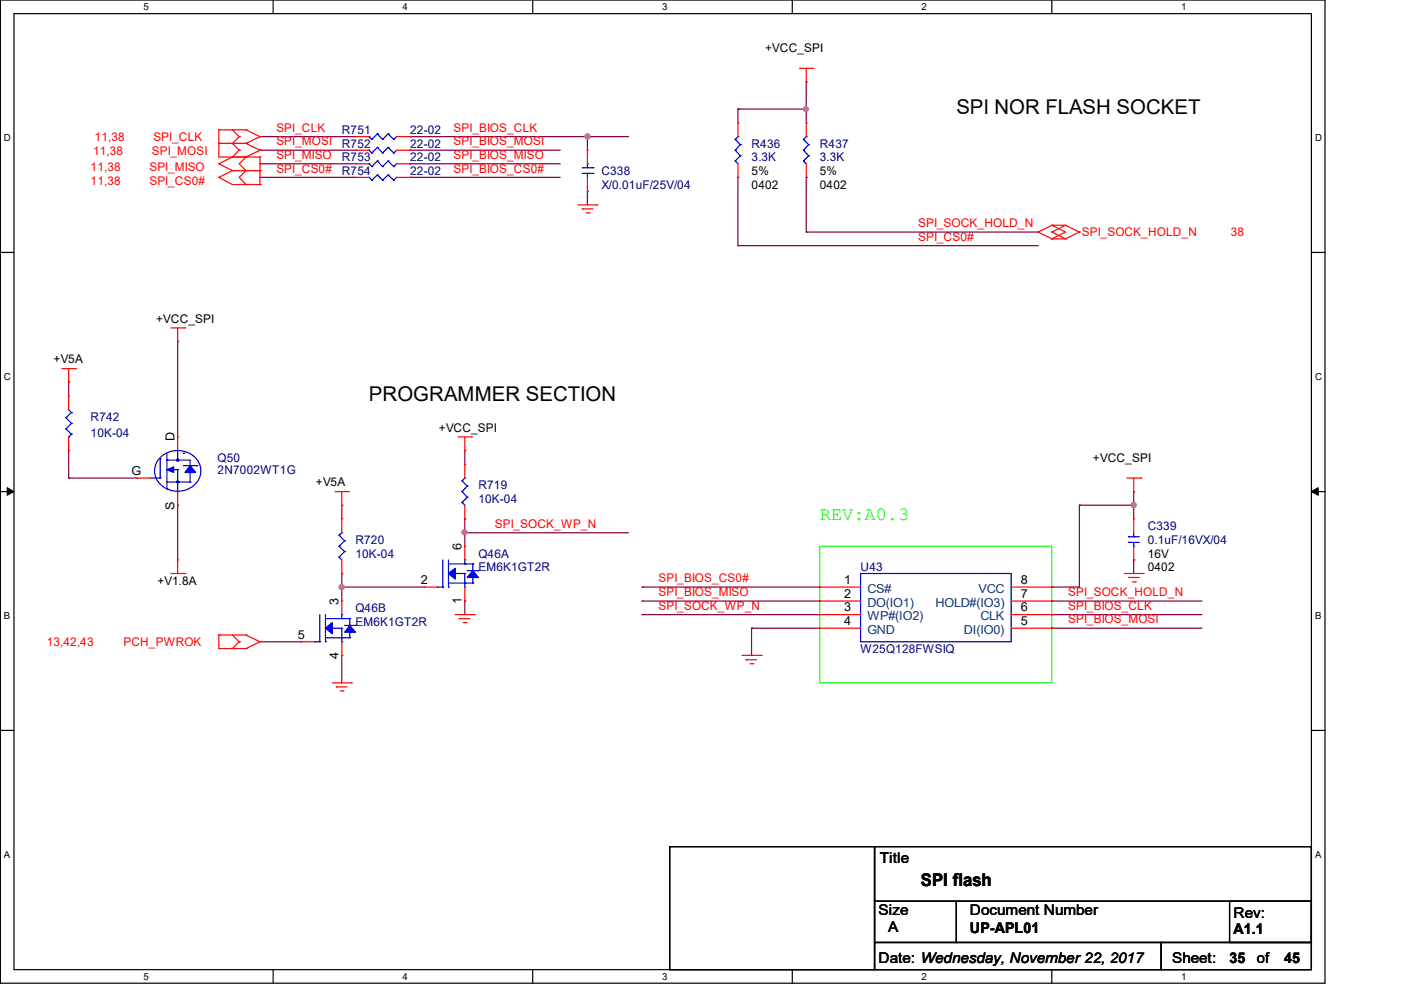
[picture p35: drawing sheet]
<svg xmlns="http://www.w3.org/2000/svg" width="297mm" height="210mm" viewBox="0 0 297 210" stroke-linecap="round" stroke-linejoin="round" font-family="sans-serif">
<defs><g id="words">
<g font-size="4.3">
<text x="202.8" y="24.2">SPI NOR FLASH SOCKET</text>
<text x="78.2" y="85">PROGRAMMER SECTION</text>
</g>
<text font-size="4" fill="#0f0" x="173.8" y="110.3">REV:A0.3</text>
<text font-size="3.7" x="195.2" y="187.8">SPI flash</text>
<g font-size="3.1">
<text x="186.5" y="183">Title</text>
<text x="186.3" y="194">Size</text>
<text x="188.3" y="197.7">A</text>
<text x="205.7" y="194">Document Number</text>
<text x="205.7" y="197.8">UP-APL01</text>
<text x="261.5" y="194.6">Rev:</text>
<text x="261.5" y="198.1">A1.1</text>
<text x="186.3" y="204.1">Date: Wednesday, November 22, 2017</text>
<text x="248.5" y="204.1">Sheet:</text>
<text x="260.7" y="204.2">35</text>
<text x="266.4" y="204.1">of</text>
<text x="272.3" y="204.2">45</text>
</g>
<g font-size="2.6">
<text x="37" y="93.5" transform="rotate(-90 37 93.5)">D</text>
<text x="27.9" y="100.7">G</text>
<text x="37" y="108" transform="rotate(-90 37 108)">S</text>
<text x="97.9" y="116.7" transform="rotate(-90 97.9 116.7)">6</text>
<text x="89.2" y="123.8">2</text>
<text x="179" y="123.8">1</text>
<text x="216.4" y="123.8">8</text>
<text x="71.8" y="128.3" transform="rotate(-90 71.8 128.3)">3</text>
<text x="97.9" y="128" transform="rotate(-90 97.9 128)">1</text>
<text x="179" y="126.8">2</text>
<text x="179" y="129.6">3</text>
<text x="216.4" y="129.6">6</text>
<text x="216.4" y="126.8">7</text>
<text x="63.2" y="135.4">5</text>
<text x="179" y="132.5">4</text>
<text x="216.4" y="132.5">5</text>
<text x="71.8" y="139.6" transform="rotate(-90 71.8 139.6)">4</text>
</g>
<g font-size="2.6" fill="#004080">
<text x="183.9" y="125.7">CS#</text>
<text x="207.4" y="125.7">VCC</text>
<text x="183.9" y="128.6">DO(IO1)</text>
<text x="183.9" y="131.5">WP#(IO2)</text>
<text x="198.4" y="128.6">HOLD#(IO3)</text>
<text x="207.9" y="131.5">CLK</text>
<text x="183.9" y="134.4">GND</text>
<text x="204.4" y="134.4">DI(IO0)</text>
</g>
<g font-size="2.5">
<text x="162.2" y="11">+VCC_SPI</text>
<text x="159.3" y="40">0402</text>
<text x="159.3" y="37.1">5%</text>
<text x="173.8" y="40">0402</text>
<text x="173.8" y="37.1">5%</text>
<text x="33.1" y="68.4">+VCC_SPI</text>
<text x="11.3" y="77.1">+V5A</text>
<text x="93" y="91.5">+VCC_SPI</text>
<text x="231.7" y="97.9">+VCC_SPI</text>
<text x="67" y="103.1">+V5A</text>
<text x="243.3" y="118.2">16V</text>
<text x="33.4" y="124">+V1.8A</text>
<text x="243.3" y="121.1">0402</text>
</g>
<g font-size="2.5" fill="#f00">
<text x="20.1" y="29.9">11,38</text>
<text x="32.5" y="29.9">SPI_CLK</text>
<text x="58.6" y="28">SPI_CLK</text>
<text x="96.2" y="28">SPI_BIOS_CLK</text>
<text x="19.7" y="32.8">11,38</text>
<text x="32.2" y="32.8">SPI_MOSI</text>
<text x="58.6" y="30.8">SPI_MOSI</text>
<text x="58.6" y="33.7">SPI_MISO</text>
<text x="96.2" y="30.8">SPI_BIOS_MOSI</text>
<text x="96.2" y="33.7">SPI_BIOS_MISO</text>
<text x="19.2" y="39.1">11,38</text>
<text x="19.2" y="36.3">11,38</text>
<text x="31.7" y="39.1">SPI_CS0#</text>
<text x="31.7" y="36.3">SPI_MISO</text>
<text x="58.6" y="36.6">SPI_CS0#</text>
<text x="96.2" y="36.6">SPI_BIOS_CS0#</text>
<text x="194.6" y="51.1">SPI_CS0#</text>
<text x="194.6" y="48.2">SPI_SOCK_HOLD_N</text>
<text x="229.4" y="50.1">SPI_SOCK_HOLD_N</text>
<text x="260.9" y="50.1">38</text>
<text x="104.9" y="111.9">SPI_SOCK_WP_N</text>
<text x="139.6" y="123.5">SPI_BIOS_CS0#</text>
<text x="139.6" y="126.4">SPI_BIOS_MISO</text>
<text x="139.6" y="129.3">SPI_SOCK_WP_N</text>
<text x="226.5" y="126.4">SPI_SOCK_HOLD_N</text>
<text x="226.5" y="129.3">SPI_BIOS_CLK</text>
<text x="9.9" y="137">13,42,43</text>
<text x="26.2" y="137">PCH_PWROK</text>
<text x="226.5" y="132.2">SPI_BIOS_MOSI</text>
</g>
<g font-size="2.5" fill="#000080">
<text x="72.5" y="28.5">R751</text>
<text x="87" y="28.5">22-02</text>
<text x="72.5" y="31.3">R752</text>
<text x="72.5" y="34.2">R753</text>
<text x="87" y="31.3">22-02</text>
<text x="87" y="34.2">22-02</text>
<text x="159.3" y="31.3">R436</text>
<text x="159.3" y="34.2">3.3K</text>
<text x="173.8" y="31.3">R437</text>
<text x="173.8" y="34.2">3.3K</text>
<text x="72.5" y="37.1">R754</text>
<text x="87" y="37.1">22-02</text>
<text x="127.5" y="37.1">C338</text>
<text x="127.5" y="40">X/0.01uF/25V/04</text>
<text x="19.2" y="89.3">R742</text>
<text x="19.2" y="92.7">10K-04</text>
<text x="46.1" y="97.9">Q50</text>
<text x="46.1" y="100.5">2N7002WT1G</text>
<text x="101.4" y="103.7">R719</text>
<text x="101.4" y="106.6">10K-04</text>
<text x="243.3" y="112.4">C339</text>
<text x="75.4" y="115.3">R720</text>
<text x="75.4" y="118.2">10K-04</text>
<text x="101.4" y="118.2">Q46A</text>
<text x="243.3" y="115.3">0.1uF/16VX/04</text>
<text x="101.4" y="121.1">EM6K1GT2R</text>
<text x="182.5" y="121.1">U43</text>
<text x="75.4" y="129.8">Q46B</text>
<text x="75.4" y="132.7">EM6K1GT2R</text>
<text x="182.5" y="138.4">W25Q128FWSIQ</text>
</g>
<g font-size="2">
<text x="30.4" y="2.1">5</text>
<text x="85.3" y="2.1">4</text>
<text x="140.4" y="2.1">3</text>
<text x="195.4" y="2.1">2</text>
<text x="250.4" y="2.1">1</text>
<text x=".8" y="30">D</text>
<text x="278.8" y="30">D</text>
<text x=".8" y="80.6">C</text>
<text x="278.8" y="80.6">C</text>
<text x=".8" y="131.3">B</text>
<text x="278.8" y="131.3">B</text>
<text x=".8" y="182">A</text>
<text x="278.8" y="182">A</text>
<text x="30.4" y="207.7">5</text>
<text x="85.3" y="207.7">4</text>
<text x="140.4" y="207.7">3</text>
<text x="195.4" y="207.7">2</text>
<text x="250.4" y="207.7">1</text>
</g>
</g></defs>
<path d="M.1 0h280.8v208.5h-280.8zM3 2.9h275v202.7h-275z" fill="none" stroke="#000" stroke-width=".25"/>
<g fill="#fff">
<path d="M30.4 .4h1v2.2h-1z"/>
<path d="M30.4 205.9h1v2.2h-1z"/>
</g>
<path d="M57.9 0v2.9M57.9 205.6v2.9" fill="none" stroke="#000" stroke-width=".25"/>
<g fill="#fff">
<path d="M85.3 .4h1.1v2.2h-1.1z"/>
<path d="M85.3 205.9h1.1v2.2h-1.1z"/>
</g>
<path d="M112.9 0v2.9M112.9 205.6v2.9" fill="none" stroke="#000" stroke-width=".25"/>
<g fill="#fff">
<path d="M140.4 .4h1v2.2h-1z"/>
<path d="M140.4 205.9h1v2.2h-1z"/>
</g>
<path d="M168 0v2.9M168 205.6v2.9" fill="none" stroke="#000" stroke-width=".25"/>
<g fill="#fff">
<path d="M195.4 .4h1v2.2h-1z"/>
<path d="M195.4 205.9h1v2.2h-1z"/>
</g>
<path d="M223 0v2.9M223 205.6v2.9" fill="none" stroke="#000" stroke-width=".25"/>
<g fill="#fff">
<path d="M250.4 .4h1.1v2.2h-1.1z"/>
<path d="M250.4 205.9h1.1v2.2h-1.1z"/>
<path d="M.8 28.2h1.4v2.2h-1.4z"/>
<path d="M278.8 28.2h1.4v2.2h-1.4z"/>
<path d="M.8 78.8h1.4v2.2h-1.4z"/>
<path d="M278.8 78.8h1.4v2.2h-1.4z"/>
</g>
<path d="M.1 53.5h2.9M278 53.5h2.9" fill="none" stroke="#000" stroke-width=".25"/>
<g fill="#fff">
<path d="M.8 129.6h1.3v2.2h-1.3z"/>
<path d="M278.8 129.6h1.3v2.2h-1.3z"/>
</g>
<path d="M.1 104.2h2.9M278 104.2h2.9" fill="none" stroke="#000" stroke-width=".25"/>
<path d="M1.5 103.4l1.5 .8-1.5 .8zM278 104.2l1.5-.8v1.6z" fill="#000" stroke="#000" stroke-width=".21"/>
<g fill="#fff">
<path d="M.8 180.2h1.2v2.2h-1.2z"/>
<path d="M278.8 180.2h1.2v2.2h-1.2z"/>
</g>
<path d="M.1 154.9h2.9M278 154.9h2.9M142 179.5h43.4v26.1h-43.4zM185.4 179.5h92.6v11.6h-92.6zM185.4 191.1h17.4v8.7h-17.4zM185.4 199.8h60.8v5.8h-60.8zM202.8 191.1h75.2v8.7h-75.2zM246.2 199.8h31.8v5.8h-31.8zM260.7 191.1h17.3v8.7h-17.3z" fill="none" stroke="#000" stroke-width=".25"/>
<path d="M173.8 115.8h49.2v29h-49.2z" fill="none" stroke="#0f0" stroke-width=".25"/>
<g fill="none" stroke="#800040" stroke-width=".25">
<path d="M170.9 17.4h.1M170.9 17.4v8.7M55.1 29h.1M55.1 31.8h.1M55.1 34.7h.1M55.1 37.6h.1M55.1 29h20.3M55.1 31.8h20.3M55.1 34.7h20.3M55.1 37.6h20.3M87 29h.1M87 31.8h.1"/>
<path d="M87 34.7h.1M87 37.6h.1M87 29h46.3M87 31.8h31.8M87 34.7h31.8M87 37.6h31.8M124.5 29h.1M124.5 29v2.8M156.5 23.1h.1M156.5 37.6h.1M156.5 23.1v3M156.5 37.6v14.5"/>
<path d="M156.5 23.1h14.4M170.9 37.6h.1M170.9 23.1h.1M170.9 37.6v11.6M124.5 40.6h.1M124.5 40.6v2.8M156.5 52.1h.1M156.5 52.1h63.6M170.9 49.2h.1M170.9 49.2h49.2M37.7 72.4h.1M37.7 72.4v20.2"/>
<path d="M14.6 81h.1M14.6 95.5h.1M14.6 81v3M14.6 95.5v5.9M98.6 95.5h.1M98.6 95.5v3M14.6 101.4h.1M14.6 101.4h14.4M37.7 107.1h.1M37.7 107.1v11.6M72.5 107.1h.1M72.5 107.1v2.9"/>
<path d="M98.6 110h.1M98.6 113h.1M98.6 110v5.8M98.6 113h34.7M228.9 107.1h.1M228.9 107.1v17.4h-5.9M228.9 107.1h11.5M240.4 104.2h.1M240.4 118.7h.1M240.4 107.1h.1M240.4 104.2v5.8M240.4 118.7v2.9"/>
<path d="M55.1 136.1h8.7M63.8 136.1h.1M72.5 124.5h.1M72.5 139h.1M72.5 121.6h.1M72.5 124.5h17.3M72.5 121.6v5.8M72.5 139v5.8M98.6 127.4h.1M98.6 127.4v2.9M136.1 124.5h.1M136.1 127.4h.1"/>
<path d="M136.1 130.3h.1M136.1 124.5h37.7M136.1 127.4h37.7M136.1 130.3h37.7M159.3 133.2h.1M159.3 133.2v5.8M159.3 133.2h14.5M223 124.5h.1M223 127.4h.1M223 130.3h.1M223 133.2h.1M223 127.4h31.8"/>
<path d="M223 133.2h31.8M223 130.3h31.8"/>
</g>
<g fill="#f0f" stroke="#f0f" stroke-width=".25">
<circle cx="170.9" cy="23.1" r=".51"/>
<circle cx="240.3" cy="107.1" r=".53"/>
<circle cx="72.5" cy="124.5" r=".53"/>
<circle cx="98.5" cy="112.9" r=".51"/>
<circle cx="124.5" cy="28.9" r=".53"/>
</g>
<g fill="none" stroke="#f00" stroke-width=".25">
<path d="M169.5 14.5h2.9M170.9 17.4h.1M170.9 14.5v2.9M172.4 14.5h.1M46.4 37.6h.1M46.4 34.7h.1M46.4 27.5h.1M46.4 30.4h.1M46.4 27.5v5.8h8.7M46.4 37.6l2.9 1.5h5.8M46.4 34.7l2.9 1.5M46.4 30.4h5.8"/>
<path d="M46.4 27.5h5.8M49.3 36.2h.1M49.3 33.3h.1M49.3 36.2l-2.9 1.4M49.3 36.2h5.8M49.3 33.3l-2.9 1.4M49.3 27.5l1.4 1.5M50.7 29h.1M50.7 31.8h.1M50.7 29l-1.4 1.4 1.4 1.4M50.7 31.8l-1.4 1.5M52.2 39.1h.1"/>
<path d="M52.2 36.2h.1M52.2 33.3h.1M52.2 30.4h.1M52.2 27.5h.1M52.2 36.2l-1.5 1.4 1.5 1.5M52.2 33.3l-1.5 1.4 1.5 1.5M52.2 27.5l2.9 1.5M52.2 30.4l2.9 1.4M55.1 39.1h.1M55.1 36.2h.1M55.1 33.3h.1M55.1 29h.1"/>
<path d="M55.1 31.8h.1M55.1 33.3v5.8M55.1 29l-2.9 1.4M55.1 31.8l-2.9 1.5M75.4 31.8h.1M75.4 34.7h.1M75.4 37.6h.1M75.4 29h.1M75.4 31.8h2.8M75.4 34.7h2.8M75.4 37.6h2.8M75.4 29h2.8"/>
<path d="M84.1 31.8h2.9M84.1 34.7h2.9M84.1 37.6h2.9M84.1 29h2.9M87 31.8h.1M87 34.7h.1M87 37.6h.1M87 29h.1M124.5 31.8h.1M124.5 31.8v2.9M124.5 37.6v3M156.5 37.6h.1"/>
<path d="M156.5 26.1h.1M156.5 26.1v2.9M156.5 34.7v2.9M170.9 37.6h.1M170.9 26.1h.1M170.9 26.1v2.9M170.9 34.7v2.9M122.5 43.4h4.1M123.4 44.3h.1M123.4 44.3h2.3M124.3 45.1h.6M124.5 40.6h.1"/>
<path d="M124.9 45.1h.1M126.6 43.4h.1M220.1 49.2h.1M220.1 49.2l2.9 1.4M223 47.8h.1M223 50.6h.1M223 49.2h.1M223 50.6h2.9M223 47.8h2.9M223 47.8l-2.9 1.4M223 47.8l2.9 1.4-2.9 1.4M223 49.2l2.9 1.4"/>
<path d="M225.9 50.6h.1M225.9 47.8h.1M225.9 47.8l3 1.4M225.9 47.8l-2.9 1.4M228.9 49.2h.1M228.9 49.2l-3 1.4M13.1 78.2h2.9M14.6 78.2v2.8M16 78.2h.1M36.2 69.5h3M37.7 72.4h.1M37.7 69.5v2.9"/>
<path d="M39.2 69.5h.1M14.6 81h.1M14.6 84h.1M14.6 95.5h.1M14.6 84v2.9M14.6 92.6v2.9M37.7 92.6h.1M37.7 92.6v2.9M97.1 92.6h2.9M98.6 95.5h.1M98.6 98.5h.1M98.6 92.6v2.9"/>
<path d="M98.6 98.5v2.9M100 92.6h.1M29 101.4h.1M29 101.4h2.9M37.7 118.7h.1M37.7 107.1h.1M37.7 104.2v2.9M37.7 118.7v2.9M71 104.2h2.9M72.5 107.1h.1M72.5 110h.1M72.5 104.2v2.9"/>
<path d="M72.5 110v3M72.5 118.7v2.9M73.9 104.2h.1M98.6 110h.1M98.6 115.8h.1M98.6 107.1v2.9M98.6 115.8v2.9M238.9 101.4h3M240.4 104.2h.1M240.4 118.7h.1M240.4 110h.1M240.4 101.4v2.8"/>
<path d="M240.4 110v3M240.4 115.8v2.9M241.9 101.4h.1M36.2 121.6h3M39.2 121.6h.1M46.4 134.6h.1M46.4 134.6v2.9h5.8M46.4 134.6h5.8M49.3 134.6l1.4 1.5M50.7 136.1h.1M50.7 136.1l-1.4 1.4M52.2 137.5h.1"/>
<path d="M52.2 134.6h.1M52.2 134.6l2.9 1.5M55.1 136.1h.1M55.1 136.1l-2.9 1.4M63.8 136.1h.1M63.8 136.1h2.8M72.5 127.4h.1M72.5 139h.1M72.5 121.6h.1M72.5 127.4v2.9M72.5 136.1v2.9M89.8 124.5h.1"/>
<path d="M89.8 124.5h2.9M96.5 130.3h4.1M97.4 131.2h.1M97.4 131.2h2.3M98.2 132h.6M98.6 127.4h.1M98.6 124.5v2.9M98.8 132h.1M100.6 130.3h.1M157.3 139h4.1M158.2 139.9h.1M158.2 139.9h2.2"/>
<path d="M161.4 139h.1M173.8 124.5h.1M173.8 127.4h.1M173.8 130.3h.1M173.8 133.2h.1M173.8 130.3h8.7M173.8 124.5h8.7M173.8 127.4h8.7M173.8 133.2h8.7M214.4 130.3h8.6M214.4 124.5h8.6M214.4 127.4h8.6"/>
<path d="M214.4 133.2h8.6M223 133.2h.1M223 130.3h.1M223 127.4h.1M223 124.5h.1M238.3 121.6h4.1M239.3 122.4h.1M239.3 122.4h2.3M240.1 123.4h.6M240.7 123.4h.1M242.4 121.6h.1M70.4 144.8h4.1"/>
<path d="M71.3 145.6h.1M71.3 145.6h2.3M72.1 146.5h.6M72.7 146.5h.1M74.5 144.8h.1M159 140.7h.6M159.6 140.7h.1"/>
</g>
<g fill="none" stroke="#00f" stroke-width=".25">
<path d="M78.2 31.8h.1M78.2 34.7h.1M78.2 37.6h.1M78.2 29h.1M78.2 31.8l.6 .6M78.2 34.7l.6 .6M78.2 37.6l.6 .6M78.2 29l.6 .6M78.8 32.4h.1M78.8 35.3h.1M78.8 38.2h.1M78.8 29.6h.1"/>
<path d="M80 31.3h.1M80 34.1h.1M80 37.1h.1M80 28.4h.1M80 31.3l-1.2 1.1M80 31.3l1.1 1.1M80 34.1l-1.2 1.2M80 34.1l1.1 1.2M80 37.1l-1.2 1.1M80 37.1l1.1 1.1M80 28.4l-1.2 1.2M80 28.4l1.1 1.2"/>
<path d="M81.1 32.4h.1M81.1 35.3h.1M81.1 38.2h.1M81.1 29.6h.1M82.3 31.3h.1M82.3 34.1h.1M82.3 37.1h.1M82.3 28.4h.1M82.3 31.3l1.2 1.1M82.3 31.3l-1.2 1.1M82.3 34.1l1.2 1.2M82.3 34.1l-1.2 1.2"/>
<path d="M82.3 37.1l1.2 1.1M82.3 37.1l-1.2 1.1M82.3 28.4l1.2 1.2M82.3 28.4l-1.2 1.2M83.5 32.4h.1M83.5 35.3h.1M83.5 38.2h.1M83.5 29.6h.1M84.1 31.8l-.6 .6M84.1 34.7l-.6 .6M84.1 37.6l-.6 .6M84.1 29l-.6 .6"/>
<path d="M123.4 35.6h2.3M123.4 36.8h2.3M124.5 34.7h.1M124.5 36.8h.1M124.5 34.7v.9M124.5 36.8v.8M125.7 35.6h.1M125.7 36.8h.1M155.9 29.6h.1M155.9 34.1h.1M155.9 31.8h.1M155.9 29.6l1.1 1.1"/>
<path d="M155.9 34.1l.6 .6M155.9 31.8l1.1 1.2M156.5 29h.1M156.5 29l-.6 .6M157 33h.1M157 30.7h.1M157 33l-1.1 1.1M157 30.7l-1.1 1.1M170.3 29.6h.1M170.3 34.1h.1M170.3 31.8h.1M170.3 29.6l1.1 1.1"/>
<path d="M170.3 34.1l.6 .6M170.3 31.8l1.1 1.2M170.9 29h.1M170.9 29l-.6 .6M171.4 33h.1M171.4 30.7h.1M171.4 33l-1.1 1.1M171.4 30.7l-1.1 1.1M14 88.6h.1M14 90.9h.1M14 90.9l1.2 1.1M14 88.6l1.2 1.2"/>
<path d="M14.6 92.6h.1M14.6 86.9l.6 .6M15.2 92h.1M15.2 87.5h.1M15.2 89.8h.1M15.2 92l-.6 .6M15.2 87.5l-1.2 1.1M15.2 89.8l-1.2 1.1M33.9 97.1a5.2 5.2 0 0 1 8.6 2 4.6 4.6 0 0 1-5.7 5 4.2 4.2 0 0 1-3.7-2.6 4.2 4.2 0 0 1 .8-4.4zM34 97.3h.1M34 97.3v4.1M35.4 97.6h.1"/>
<path d="M35.4 96.1v7.5M35.4 97.6h4.9v1.4M36.8 99.6h.9M37.7 97.6h.1M37.7 99.6h.1M37.7 95.5v2.1M37.7 99.6v4.6M38.9 96.1h.1M38.9 98.7h2.8M40.3 99h.1M41.7 98.7h.1M31.9 101.4h2.1"/>
<path d="M34 101.4h.1M35.4 103.6h.1M35.4 102.2h4.9M37.7 104.2h.1M40.3 102.2h.1M40.3 100.2h.1M40.3 100.2v2M71.9 113.5h.1M71.9 118.1h.1M71.9 115.8h.1M71.9 113.5l1.2 1.2M71.9 118.1l.6 .6"/>
<path d="M71.9 115.8l1.2 1.1M72.5 113h.1M72.5 113l-.6 .5M73.1 116.9h.1M73.1 114.7h.1M73.1 116.9l-1.2 1.2M73.1 114.7l-1.2 1.1M93.9 118.7v5.8M95.1 118.7v5.8M95.1 119.6h5.1M98 102h.1M98 106.5h.1"/>
<path d="M98 104.2h.1M98 102l1.1 1.1M98 106.5l.6 .6M98 104.2l1.1 1.2M98.6 101.4h.1M98.6 119.6h.1M98.6 118.7h.1M98.6 101.4l-.6 .6M98.6 118.7v.9M99.1 105.4h.1M99.1 103.1h.1M99.1 105.4l-1.1 1.1"/>
<path d="M99.1 103.1l-1.1 1.1M100.2 119.6h.1M100.2 119.6v1.4M239.3 113.8h.1M239.3 115h.1M239.3 113.8h2.3M239.3 115h2.3M240.4 115.8h.1M240.4 113.8h.1M240.4 113v.8M240.4 115v.8M66.6 136.1h.1"/>
<path d="M66.6 136.1h1.2M67.8 136.1h.1M67.8 130.3v5.8M69 136.1h.1M69 130.3v5.8M69 131.2h5.2M69 135.2h5.2M70.4 133.2h2.1M72.5 131.2h.1M72.5 135.2h.1M72.5 133.2h.1M72.5 136.1h.1"/>
<path d="M72.5 130.3h.1M72.5 130.3v.9M72.5 133.2v2.9M73.1 132.6h2.3M74.2 135.2h.1M74.2 134h.1M74.2 131.2h.1M74.2 132.6h.1M74.2 131.2v1.4M74.2 134v1.2M75.4 132.6h.1M92.7 124.5h.1"/>
<path d="M92.7 124.5h1.2M93.9 124.5h.1M95.1 124.5h.1M95.1 123.6h5.1M96.5 121.6h2.1M98.6 123.6h.1M98.6 121.6h.1M98.6 124.5h.1M98.6 121.6v2.9M99.1 121h2.3M100.2 123.6h.1M100.2 122.4h.1"/>
<path d="M100.2 121h.1M100.2 122.4v1.2M101.4 121h.1M182.5 121.6h31.9v14.5h-31.9z"/>
</g>
<g fill="#00f" stroke="#00f" stroke-width=".25">
<path d="M40.3 98.7l1.2 1.5h-2.3z"/>
<path d="M69 133.2l1.4-1.2v2.4z" fill-rule="evenodd"/>
<path d="M74.2 132.6l1.2 1.4h-2.3z" fill-rule="evenodd"/>
<path d="M35.4 99.6l1.4-.6v1.2z" fill-rule="evenodd"/>
<path d="M37.5 102h.4v.3h-.4z" fill-rule="evenodd"/>
<path d="M95.1 121.6l1.4-1.1v2.3z" fill-rule="evenodd"/>
<path d="M100.2 121l1.2 1.4h-2.3z" fill-rule="evenodd"/>
<circle cx="37.7" cy="97.6" r=".25"/>
</g>
<use href="#words"/>
</svg>
